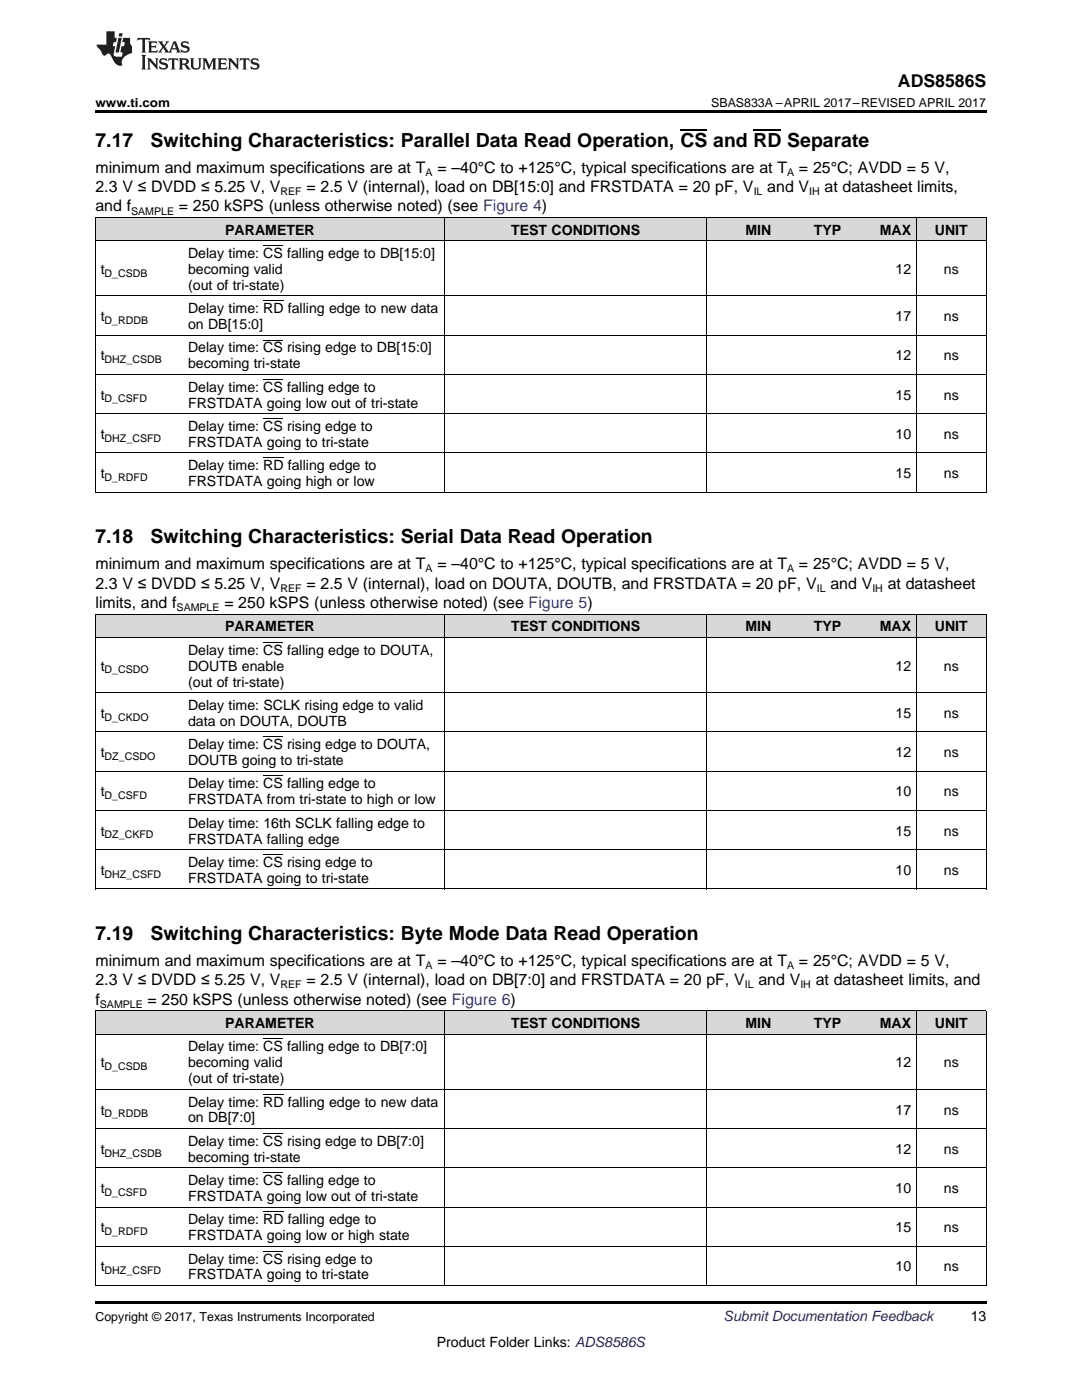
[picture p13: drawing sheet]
<svg xmlns="http://www.w3.org/2000/svg" width="216mm" height="279mm" viewBox="0 0 216 279" stroke-linecap="round" stroke-linejoin="round" font-family="sans-serif">
<defs><g id="words">
<g font-size="3.9">
<text x="19" y="29.3">7.17</text>
<text x="30.1" y="29.3">Switching Characteristics: Parallel Data Read Operation, CS and RD Separate</text>
<text x="19" y="108.4">7.18</text>
<text x="30.1" y="108.4">Switching Characteristics: Serial Data Read Operation</text>
<text x="19" y="187.6">7.19</text>
<text x="30.1" y="187.6">Switching Characteristics: Byte Mode Data Read Operation</text>
</g>
<text font-size="3.5" x="179.2" y="17.3">ADS8586S</text>
<g font-size="3.2">
<text x="19" y="34.4">minimum and maximum specifications are at T</text>
<text x="87.3" y="34.4">= –40°C to +125°C, typical specifications are at T</text>
<text x="159.4" y="34.4">= 25°C; AVDD = 5 V,</text>
<text x="19" y="38.3">2.3 V ≤ DVDD ≤ 5.25 V, V</text>
<text x="61.2" y="38.3">= 2.5 V (internal), load on DB[15:0] and FRSTDATA = 20 pF, V</text>
<text x="153.1" y="38.3">and V</text>
<text x="164.5" y="38.3">at datasheet limits,</text>
<text x="19" y="42.2">and f</text>
<text x="35.7" y="42.2">= 250 kSPS (unless otherwise noted) (see Figure 4)</text>
<text x="19" y="113.6">minimum and maximum specifications are at T</text>
<text x="87.3" y="113.6">= –40°C to +125°C, typical specifications are at T</text>
<text x="159.4" y="113.6">= 25°C; AVDD = 5 V,</text>
<text x="19" y="117.5">2.3 V ≤ DVDD ≤ 5.25 V, V</text>
<text x="61.2" y="117.5">= 2.5 V (internal), load on DOUTA, DOUTB, and FRSTDATA = 20 pF, V</text>
<text x="165.7" y="117.5">and V</text>
<text x="177.1" y="117.5">at datasheet</text>
<text x="19" y="121.4">limits, and f</text>
<text x="44.8" y="121.4">= 250 kSPS (unless otherwise noted) (see Figure 5)</text>
<text x="19" y="192.8">minimum and maximum specifications are at T</text>
<text x="19" y="196.6">2.3 V ≤ DVDD ≤ 5.25 V, V</text>
<text x="61.2" y="196.6">= 2.5 V (internal), load on DB[7:0] and FRSTDATA = 20 pF, V</text>
<text x="87.3" y="192.8">= –40°C to +125°C, typical specifications are at T</text>
<text x="151.3" y="196.6">and V</text>
<text x="159.4" y="192.8">= 25°C; AVDD = 5 V,</text>
<text x="162.8" y="196.6">at datasheet limits, and</text>
<text x="19" y="200.5">f</text>
<text x="29.5" y="200.5">= 250 kSPS (unless otherwise noted) (see Figure 6)</text>
</g>
<g font-size="2.8">
<text x="44.9" y="46.8">PARAMETER</text>
<text x="102" y="46.8">TEST CONDITIONS</text>
<text x="148.7" y="46.8">MIN</text>
<text x="162.4" y="46.8">TYP</text>
<text x="175.5" y="46.8">MAX</text>
<text x="186.5" y="46.8">UNIT</text>
<text x="37.5" y="51.5">Delay time: CS falling edge to DB[15:0]</text>
<text x="20.1" y="54.7">t</text>
<text x="37.5" y="54.7">becoming valid</text>
<text x="37.5" y="57.9">(out of tri-state)</text>
<text x="178.7" y="54.7">12</text>
<text x="188.3" y="54.7">ns</text>
<text x="20.1" y="64.1">t</text>
<text x="37.5" y="62.5">Delay time: RD falling edge to new data</text>
<text x="37.5" y="65.7">on DB[15:0]</text>
<text x="178.7" y="64.1">17</text>
<text x="188.3" y="64.1">ns</text>
<text x="20.1" y="71.9">t</text>
<text x="37.5" y="70.3">Delay time: CS rising edge to DB[15:0]</text>
<text x="178.7" y="71.9">12</text>
<text x="188.3" y="71.9">ns</text>
<text x="37.5" y="73.5">becoming tri-state</text>
<text x="20.1" y="79.8">t</text>
<text x="37.5" y="78.2">Delay time: CS falling edge to</text>
<text x="37.5" y="81.4">FRSTDATA going low out of tri-state</text>
<text x="178.7" y="79.8">15</text>
<text x="188.3" y="79.8">ns</text>
<text x="20.1" y="87.6">t</text>
<text x="37.5" y="86">Delay time: CS rising edge to</text>
<text x="37.5" y="89.2">FRSTDATA going to tri-state</text>
<text x="178.7" y="87.6">10</text>
<text x="188.3" y="87.6">ns</text>
<text x="20.1" y="95.4">t</text>
<text x="37.5" y="93.8">Delay time: RD falling edge to</text>
<text x="178.7" y="95.4">15</text>
<text x="188.3" y="95.4">ns</text>
<text x="37.5" y="97">FRSTDATA going high or low</text>
<text x="37.5" y="130.7">Delay time: CS falling edge to DOUTA,</text>
<text x="44.9" y="126">PARAMETER</text>
<text x="102" y="126">TEST CONDITIONS</text>
<text x="148.7" y="126">MIN</text>
<text x="162.4" y="126">TYP</text>
<text x="175.5" y="126">MAX</text>
<text x="186.5" y="126">UNIT</text>
<text x="20.1" y="133.8">t</text>
<text x="37.5" y="133.8">DOUTB enable</text>
<text x="37.5" y="137">(out of tri-state)</text>
<text x="178.7" y="133.8">12</text>
<text x="188.3" y="133.8">ns</text>
<text x="20.1" y="143.3">t</text>
<text x="37.5" y="141.7">Delay time: SCLK rising edge to valid</text>
<text x="178.7" y="143.3">15</text>
<text x="188.3" y="143.3">ns</text>
<text x="37.5" y="144.9">data on DOUTA, DOUTB</text>
<text x="37.5" y="149.5">Delay time: CS rising edge to DOUTA,</text>
<text x="20.1" y="151.1">t</text>
<text x="37.5" y="152.7">DOUTB going to tri-state</text>
<text x="178.7" y="151.1">12</text>
<text x="188.3" y="151.1">ns</text>
<text x="20.1" y="158.9">t</text>
<text x="37.5" y="157.3">Delay time: CS falling edge to</text>
<text x="37.5" y="160.5">FRSTDATA from tri-state to high or low</text>
<text x="178.7" y="158.9">10</text>
<text x="188.3" y="158.9">ns</text>
<text x="20.1" y="166.8">t</text>
<text x="37.5" y="165.2">Delay time: 16th SCLK falling edge to</text>
<text x="178.7" y="166.8">15</text>
<text x="188.3" y="166.8">ns</text>
<text x="37.5" y="168.3">FRSTDATA falling edge</text>
<text x="37.5" y="173">Delay time: CS rising edge to</text>
<text x="20.1" y="174.6">t</text>
<text x="37.5" y="176.2">FRSTDATA going to tri-state</text>
<text x="178.7" y="174.6">10</text>
<text x="188.3" y="174.6">ns</text>
<text x="37.5" y="209.8">Delay time: CS falling edge to DB[7:0]</text>
<text x="44.9" y="205.2">PARAMETER</text>
<text x="102" y="205.2">TEST CONDITIONS</text>
<text x="148.7" y="205.2">MIN</text>
<text x="162.4" y="205.2">TYP</text>
<text x="175.5" y="205.2">MAX</text>
<text x="186.5" y="205.2">UNIT</text>
<text x="20.1" y="213">t</text>
<text x="37.5" y="213">becoming valid</text>
<text x="178.7" y="213">12</text>
<text x="188.3" y="213">ns</text>
<text x="37.5" y="216.2">(out of tri-state)</text>
<text x="37.5" y="220.8">Delay time: RD falling edge to new data</text>
<text x="20.1" y="222.4">t</text>
<text x="37.5" y="224">on DB[7:0]</text>
<text x="178.7" y="222.4">17</text>
<text x="188.3" y="222.4">ns</text>
<text x="20.1" y="230.3">t</text>
<text x="37.5" y="228.7">Delay time: CS rising edge to DB[7:0]</text>
<text x="37.5" y="231.8">becoming tri-state</text>
<text x="178.7" y="230.3">12</text>
<text x="188.3" y="230.3">ns</text>
<text x="20.1" y="238.1">t</text>
<text x="37.5" y="236.5">Delay time: CS falling edge to</text>
<text x="37.5" y="239.7">FRSTDATA going low out of tri-state</text>
<text x="178.7" y="238.1">10</text>
<text x="188.3" y="238.1">ns</text>
<text x="20.1" y="245.9">t</text>
<text x="37.5" y="244.3">Delay time: RD falling edge to</text>
<text x="178.7" y="245.9">15</text>
<text x="188.3" y="245.9">ns</text>
<text x="37.5" y="247.5">FRSTDATA going low or high state</text>
<text x="20.1" y="253.8">t</text>
<text x="37.5" y="252.2">Delay time: CS rising edge to</text>
<text x="37.5" y="255.3">FRSTDATA going to tri-state</text>
<text x="178.7" y="253.8">10</text>
<text x="188.3" y="253.8">ns</text>
<text x="193.7" y="263.6">13</text>
<text x="87.1" y="268.9">Product Folder Links: ADS8586S</text>
</g>
<text font-size="2.8" fill="#0000c8" x="144.4" y="263.6">Submit Documentation Feedback</text>
<g font-size="2.5">
<text x="19" y="21.4">www.ti.com</text>
<text x="141.9" y="21.4">SBAS833A –APRIL 2017–REVISED APRIL 2017</text>
<text x="19" y="263.6">Copyright © 2017, Texas Instruments Incorporated</text>
</g>
<g font-size="2.1">
<text x="84.9" y="35.1">A</text>
<text x="157.1" y="35.1">A</text>
<text x="56" y="38.9">REF</text>
<text x="150.4" y="38.9">IL</text>
<text x="161.5" y="38.9">IH</text>
<text x="26.2" y="42.8">SAMPLE</text>
<text x="20.9" y="55.2">D_CSDB</text>
<text x="20.9" y="64.7">D_RDDB</text>
<text x="20.9" y="72.5">DHZ_CSDB</text>
<text x="20.9" y="80.3">D_CSFD</text>
<text x="20.9" y="88.2">DHZ_CSFD</text>
<text x="20.9" y="96">D_RDFD</text>
<text x="56" y="118.1">REF</text>
<text x="84.9" y="114.2">A</text>
<text x="157.1" y="114.2">A</text>
<text x="163" y="118.1">IL</text>
<text x="174.1" y="118.1">IH</text>
<text x="35.2" y="122">SAMPLE</text>
<text x="20.9" y="134.4">D_CSDO</text>
<text x="20.9" y="143.8">D_CKDO</text>
<text x="20.9" y="151.7">DZ_CSDO</text>
<text x="20.9" y="159.5">D_CSFD</text>
<text x="20.9" y="167.3">DZ_CKFD</text>
<text x="20.9" y="175.2">DHZ_CSFD</text>
<text x="56" y="197.3">REF</text>
<text x="84.9" y="193.4">A</text>
<text x="148.6" y="197.3">IL</text>
<text x="157.1" y="193.4">A</text>
<text x="159.7" y="197.3">IH</text>
<text x="19.9" y="201.2">SAMPLE</text>
<text x="20.9" y="213.6">D_CSDB</text>
<text x="20.9" y="223">D_RDDB</text>
<text x="20.9" y="230.8">DHZ_CSDB</text>
<text x="20.9" y="238.7">D_CSFD</text>
<text x="20.9" y="246.5">D_RDFD</text>
<text x="20.9" y="254.3">DHZ_CSFD</text>
</g>
</g></defs>
<g fill="#d8d8d8">
<path d="M19 201.8h17.5v4.6h-17.5z"/>
<path d="M36.5 201.8h52.3v4.6h-52.3z"/>
<path d="M88.8 201.8h52.2v4.6h-52.2z"/>
<path d="M141 201.8h14v4.6h-14z"/>
<path d="M155 201.8h13.9v4.6h-13.9z"/>
<path d="M168.9 201.8h14v4.6h-14z"/>
<path d="M182.9 201.8h13.9v4.6h-13.9z"/>
<path d="M19 122.6h17.5v4.7h-17.5z"/>
<path d="M36.5 122.6h52.3v4.7h-52.3z"/>
<path d="M88.8 122.6h52.2v4.7h-52.2z"/>
<path d="M141 122.6h14v4.7h-14z"/>
<path d="M155 122.6h13.9v4.7h-13.9z"/>
<path d="M168.9 122.6h14v4.7h-14z"/>
<path d="M182.9 122.6h13.9v4.7h-13.9z"/>
<path d="M19 43.5h17.5v4.6h-17.5z"/>
<path d="M36.5 43.5h52.3v4.6h-52.3z"/>
<path d="M88.8 43.5h52.2v4.6h-52.2z"/>
<path d="M141 43.5h14v4.6h-14z"/>
<path d="M155 43.5h13.9v4.6h-13.9z"/>
<path d="M168.9 43.5h14v4.6h-14z"/>
<path d="M182.9 43.5h13.9v4.6h-13.9z"/>
</g>
<path d="M19 22h177.8v.5h-177.8zM19 98.2l.2 .1zM88.7 98.2l.1 .1zM140.9 98.2l.1 .1zM182.8 98.2l.1 .1zM196.7 98.2l.1 .1zM19 259.7h177.8v.5h-177.8z" fill="#000"/>
<g fill="none" stroke="#000" stroke-width=".2">
<path d="M19 59.1h177.8M19 48.1h177.8M19 43.4h177.8M19.1 43.4v54.9M88.7 43.4v54.9M141 43.4v54.9M182.8 43.4v54.9M196.8 43.4v54.9M19 74.7h177.8M19 66.9h177.8M19 98.2h177.8M19 90.4h177.8"/>
<path d="M19 82.6h177.8M19 138.2h177.8M19 127.2h177.8M19 122.6h177.8M19.1 122.6v54.8M88.7 122.6v54.8M141 122.6v54.8M182.8 122.6v54.8M196.8 122.6v54.8M19 153.9h177.8M19 146.1h177.8M19 177.4h177.8"/>
<path d="M19 169.6h177.8M19 161.7h177.8M19 217.4h177.8M19 206.4h177.8M19 201.7h177.8M19.1 201.8v54.8M88.7 201.8v54.8M141 201.8v54.8M182.8 201.8v54.8M196.8 201.8v54.8M19 233.1h177.8M19 225.2h177.8"/>
<path d="M19 256.6h177.8M19 248.7h177.8M19 240.9h177.8"/>
</g>
<g fill="#231f20">
<path d="M27.5 7.6l-.1 .5 .4-.2h.6v.1v2.1l-.2 .4h1l-.3-.4v-2.1l.1-.1h.5l.5 .2-.2-.5zM29.5 8.3l.2 .3v1.5l-.2 .4h1.8l.2-.6a1.04 1.04 0 0 1-1.3 .2v-.7h.6l.3 .2v-.6l-.3 .2h-.6v-.6l.8-.1 .4 .3-.2-.5zM31.5 8.3l.9 1.1-.9 1.1h.8l-.2-.2 .5-.7 .4 .7-.2 .2h1.5l-.1-.2 .1-.4h.9l.1 .4-.2 .2h1l-.3-.3-.7-1.9h-.5l-.9 2-.8-1 .9-1h-.8l.1 .3-.3 .5-.4-.6 .2-.2zM34.7 8.6l.4 1h-.7zM36.3 8.4a.63 .63 0 0 0-.2 .7 .63 .63 0 0 0 .6 .4l.6 .2 .1 .2a.75 .75 0 0 1-.7 .4 .75 .75 0 0 1-.6-.5l.1 .7 .1-.1a1.11 1.11 0 0 0 1.5-.6 1.13 1.13 0 0 0-1.2-.8l-.1-.4a1.04 1.04 0 0 1 1.2 .2l-.2-.5-.1 .1-.5-.2zM28.2 10.9l.2 .4v2.2l-.2 .4h1l-.3-.4v-2.2l.3-.4zM29.3 11.6l.3 .4v1.5l-.3 .4h.8l-.2-.4v-1.3l1.5 1.7v-1.9l.2-.4h-.7l.2 .4v.9l-1.1-1.3zM32 11.8a.62 .62 0 0 0-.2 .7 .62 .62 0 0 0 .6 .4l.6 .1 .1 .3a.76 .76 0 0 1-.7 .3 .76 .76 0 0 1-.6-.4l.1 .7 .1-.1a1.11 1.11 0 0 0 1.5-.6 1.13 1.13 0 0 0-1.2-.8l-.1-.4a1.04 1.04 0 0 1 1.2 .2l-.2-.6-.1 .1-.5-.1zM33.7 11.6l-.2 .6a.61 .61 0 0 1 .8-.3v1.6l-.2 .4h.9l-.2-.4v-1.6a.63 .63 0 0 1 .8 .3l-.2-.6zM35.6 11.6l.3 .4v1.5l-.3 .4h1l-.2-.2v-.8l.5 .2a.76 .76 0 0 0 1.2 .7l-1-1a.58 .58 0 0 0 .6-.5 .58 .58 0 0 0-.5-.6zM36.4 11.9h.1a.45 .45 0 0 1 .5 .1 .45 .45 0 0 1 .1 .5l-.7 .2zM37.9 11.6l.2 .2a2.17 2.17 0 0 0 .3 1.9 .99 .99 0 0 0 1.6-.6v-1.1l.2-.4h-.7l.2 .2a1.92 1.92 0 0 1-.2 1.8 .6 .6 0 0 1-.9-.5v-1.1l.2-.4zM40.4 11.6l.2 .4v1.5l-.2 .4h.7l-.2-.4v-1.4l.8 1.8 .8-1.8v1.4l-.2 .4h.9l-.2-.4v-1.5l.2-.4h-.8l-.6 1.5-.6-1.5zM43.4 11.6l.2 .4v1.5l-.2 .4h1.8l.2-.6a1.04 1.04 0 0 1-1.3 .1v-.6h.5l.4 .2v-.6l-.4 .2h-.5v-.7h.8l.3 .3-.1-.6zM45.5 11.6l.2 .4v1.5l-.2 .4h.7l-.2-.4v-1.3l1.5 1.7v-1.9l.2-.4h-.7l.2 .4v.9l-1.1-1.3zM47.9 11.6l-.1 .6a.61 .61 0 0 1 .8-.3v1.6l-.3 .4h1l-.3-.4 .1-1.6a.63 .63 0 0 1 .7 .3l-.1-.6zM50.2 11.8a.62 .62 0 0 0-.2 .7 .62 .62 0 0 0 .6 .4l.6 .1 .2 .3a.76 .76 0 0 1-.8 .3 .76 .76 0 0 1-.6-.4l.1 .7 .2-.1a1.11 1.11 0 0 0 1.5-.6 1.13 1.13 0 0 0-1.3-.8l-.1-.4a1.04 1.04 0 0 1 1.2 .2l-.1-.6-.2 .1-.5-.1z"/>
<path d="M21.2 6.3v2.6h-1.9l.1 .4 .7 .9a.91 .91 0 0 0 1 .8 .56 .56 0 0 1 .5-.3 .56 .56 0 0 1 .5 .3l.4 .8a1.53 1.53 0 0 0 1.9 1.2 1.54 1.54 0 0 1 1-2.1l.9-.3v-1.4a1.52 1.52 0 0 1-.3-1.6h-1.4l-.2 .8h.5l-.2 .8h-.4l-.2 1v.2l.4 .1-.2 .8a1.93 1.93 0 0 1-1.6-.3l.3-1.8h-.5l.2-.8h.4l.2-.8h-.4v-1.3zM23.6 7.6l-.6 2.9h.7l.6-2.9zM23.8 6.6l-.1 .7h.6l.2-.7z"/>
</g>
<g fill="none" stroke="#000" stroke-width=".2">
<path d="M52.5 49h3.9M52.5 75.7h3.9M52.5 67.9h3.9M52.5 60h4.1M52.5 91.4h4.1M52.5 83.5h3.9M52.5 128.2h3.9M52.5 154.9h3.9M52.5 147h3.9M52.5 170.5h3.9M52.5 218.4h4.1M52.5 207.3h3.9"/>
<path d="M52.5 234h3.9M52.5 226.2h3.9M52.5 249.7h3.9M52.5 241.8h4.1"/>
</g>
<path d="M135.8 25.9h5.3M150.4 25.9h5.5" fill="none" stroke="#000" stroke-width=".25"/>
<use href="#words"/>
</svg>
